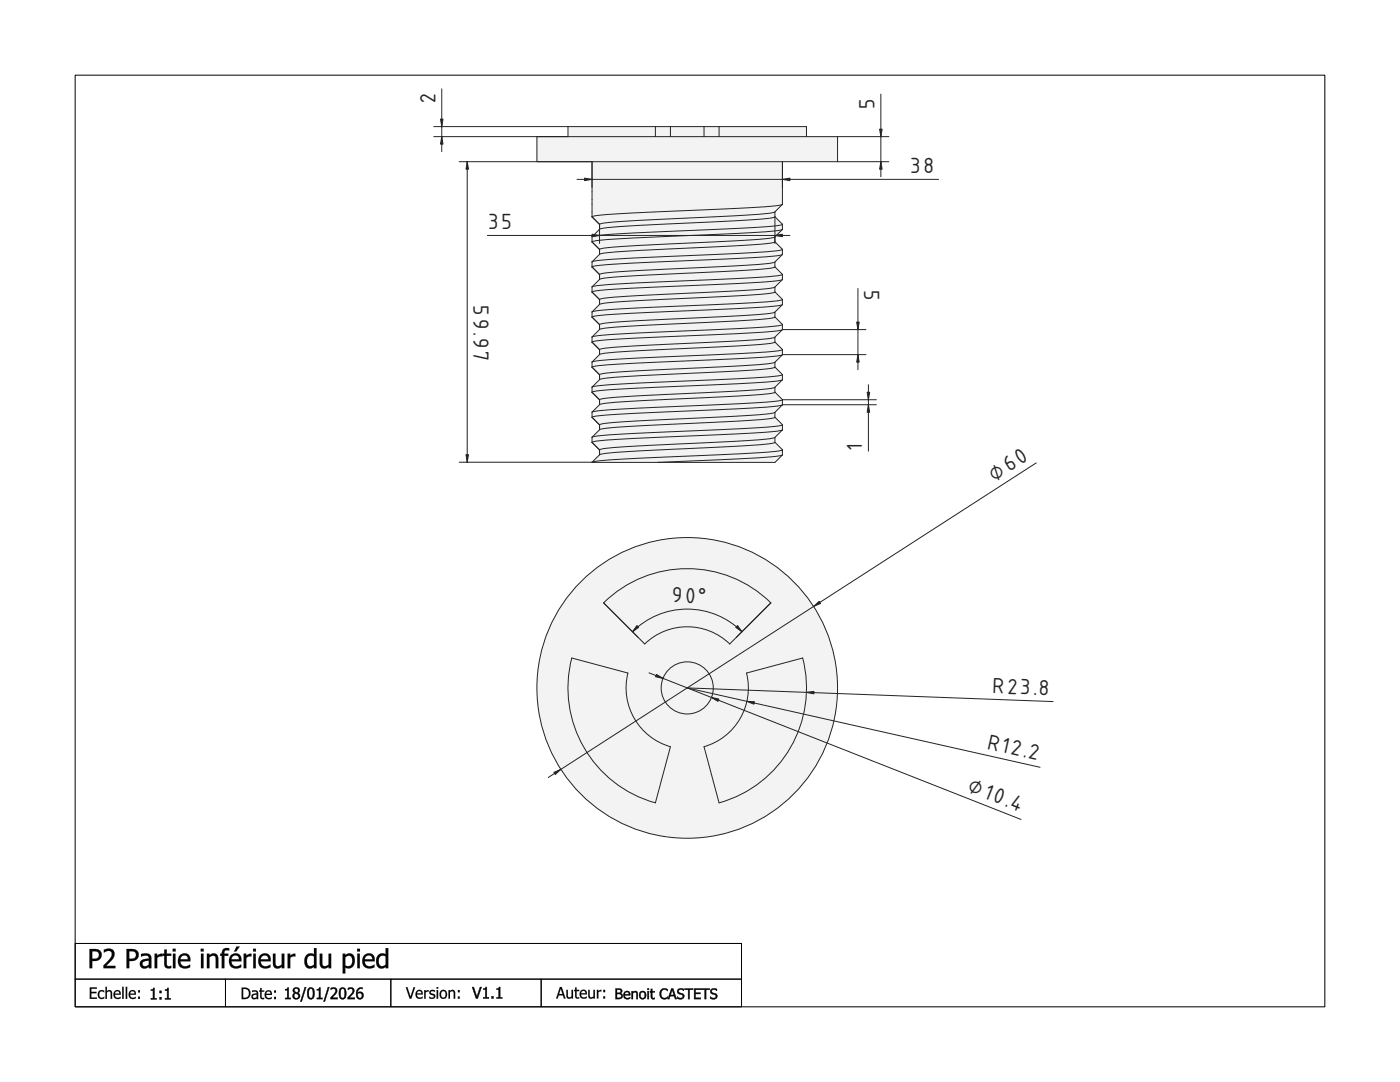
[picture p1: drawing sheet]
<svg xmlns="http://www.w3.org/2000/svg" width="279mm" height="216mm" viewBox="0 0 279 216" stroke-linecap="round" stroke-linejoin="round" font-family="sans-serif">
<defs><g id="words">
<g font-size="5.4" fill="#212529">
<text x="86.9" y="20.5" transform="rotate(-90 86.9 20.5)">2</text>
<text x="174.6" y="21.7" transform="rotate(-90 174.6 21.7)">5</text>
<text x="181.7" y="34.6">38</text>
<text x="97.5" y="45.7">35</text>
<text x="172.5" y="57.8" transform="rotate(90 172.5 57.8)">5</text>
<text x="94.5" y="60.9" transform="rotate(90 94.5 60.9)">59.97</text>
<text x="172.1" y="89.8" transform="rotate(-90 172.1 89.8)">1</text>
<text x="198.5" y="96.2" transform="rotate(-33 198.5 96.2)">⌀60</text>
<text x="134.1" y="120.2" transform="rotate(2 134.1 120.2)">90°</text>
<text x="198" y="138.3" transform="rotate(2 198 138.3)">R23.8</text>
<text x="196.8" y="149.4" transform="rotate(13 196.8 149.4)">R12.2</text>
<text x="193" y="157.9" transform="rotate(22 193 157.9)">⌀10.4</text>
</g>
</g></defs>
<g fill="#000">
<path d="M17.9 197h1.4v.3h-1.1v.6h1.1v.3h-1.1v.8h1.1v.3h-1.4zM17.9 197v2.3h1.4v-.3l-1.1 .1v-.9h1.1v-.3h-1.1v-.6h1.1v-.3zM19.7 197.8l.4-.2h.5l.2 .1v.3a.62 .62 0 0 0-.9 0 .62 .62 0 0 0 0 .9l.4 .2 .5-.2v.3l-.3 .1a.74 .74 0 0 1-.9-.4l-.1-.7zM19.7 197.8a1.03 1.03 0 0 0 .3 1.5l.8-.1v-.3a.61 .61 0 0 1-.9 .1 .61 .61 0 0 1 0-.9l.4-.3 .5 .2v-.3a.86 .86 0 0 0-1.1 .1zM21 196.9h.3v.9l.5-.3 .5 .3 .1 1.5h-.3l-.1-1.3a.44 .44 0 0 0-.7 0v1.3h-.3zM21.1 196.9v2.4h.2v-1.3l.5-.2 .3 .2v1.3h.3v-1.1a.57 .57 0 0 0-.4-.6 .57 .57 0 0 0-.7 .2v-.9zM22.9 197.8l.5-.3 .5 .2 .2 .8h-1.2l.3 .5 .5 .1 .4-.2v.3a.95 .95 0 0 1-1.3-.2 .95 .95 0 0 1 .1-1.2zM22.9 197.8l-.2 .7 .2 .6 .8 .2 .4-.1v-.3l-.3 .1a.58 .58 0 0 1-.6 .1 .58 .58 0 0 1-.3-.6h1.2a.7 .7 0 0 0-.3-.9 .7 .7 0 0 0-.9 .2zM23.1 197.9l-.2 .4h.9v-.1a.4 .4 0 0 0-.3-.4 .4 .4 0 0 0-.4 .1zM23.1 197.9l.5-.1 .2 .5h-.9zM24.4 196.9h.3v2.4h-.3zM24.4 196.9v2.4h.3v-2.4zM25.1 196.9h.3v2.4h-.3zM25.1 196.9v2.4h.3v-2.4zM25.9 197.8l.6-.3 .4 .2 .2 .8h-1.1l.2 .5 .5 .1 .4-.2v.3a.94 .94 0 0 1-1.2-.2 .94 .94 0 0 1 0-1.2zM25.9 197.8l-.2 .7 .2 .6 .8 .2 .4-.1v-.3l-.2 .1a.58 .58 0 0 1-.7 .1 .58 .58 0 0 1-.2-.6h1.1v-.2a.68 .68 0 0 0-.4-.7 .68 .68 0 0 0-.8 .2zM26.1 197.9l-.1 .4h.8v-.1a.4 .4 0 0 0-.3-.4 .4 .4 0 0 0-.4 .1zM26.1 197.9l.5-.1 .3 .5h-1zM27.6 197.6h.3v.4h-.3zM27.6 197.6v.4h.3v-.4zM27.6 198.9h.3v.4h-.3zM27.6 198.9v.4h.3v-.4z"/>
<path d="M17.9 197h1.4v.3h-1.1v.6h1.1v.3h-1.1v.8h1.1v.3h-1.4zM19.7 197.8a.88 .88 0 0 1 1.1-.1v.3a.61 .61 0 0 0-.9 0 .61 .61 0 0 0 0 .9 .61 .61 0 0 0 .9 0v.3a.89 .89 0 0 1-1.2-.2 .89 .89 0 0 1 .1-1.2zM21.1 196.9h.2v.9a.57 .57 0 0 1 .7-.2 .57 .57 0 0 1 .4 .6v1.1h-.3v-1a.41 .41 0 0 0-.2-.5 .41 .41 0 0 0-.6 .2v1.3h-.2zM22.9 197.8a.72 .72 0 0 1 .9-.2 .72 .72 0 0 1 .3 .9h-1.2a.66 .66 0 0 0 .5 .6 .66 .66 0 0 0 .7-.2v.3a.94 .94 0 0 1-1.2-.2 .94 .94 0 0 1 0-1.2zM23.1 197.9l-.2 .4h.9a.43 .43 0 0 0-.2-.5 .43 .43 0 0 0-.5 .1zM24.4 196.9h.3v2.4h-.3zM25.1 196.9h.3v2.4h-.3zM25.9 197.8a.72 .72 0 0 1 .9-.2 .72 .72 0 0 1 .3 .9h-1.1a.66 .66 0 0 0 .4 .6 .66 .66 0 0 0 .7-.2v.3a.94 .94 0 0 1-1.2-.2 .94 .94 0 0 1 0-1.2zM26.1 197.9l-.1 .4h.8a.43 .43 0 0 0-.2-.5 .43 .43 0 0 0-.5 .1zM27.6 197.6h.3v.4h-.3zM27.6 198.9h.3v.4h-.3z"/>
<path d="M17.9 189.4h.9a1.22 1.22 0 0 1 1.5 1.2 1.22 1.22 0 0 1-1.5 1.2h-.4v1.4h-.5zM18.4 189.8v1.5a.95 .95 0 0 0 1.3-1 1.02 1.02 0 0 0-1.3-.5zM20.7 189.5a1.27 1.27 0 0 1 1.6 0 1.27 1.27 0 0 1 .4 1.4l-.4 .7-1.2 1.1h1.9v.5h-2.3a1.22 1.22 0 0 1 .6-1.2 1.9 1.9 0 0 0 .9-2 1.2 1.2 0 0 0-1.5 .1zM25.3 189.4h.9a1.22 1.22 0 0 1 1.5 1.2 1.22 1.22 0 0 1-1.5 1.2h-.4v1.4h-.5zM25.8 189.8v1.5a.95 .95 0 0 0 1.3-1 1.02 1.02 0 0 0-1.3-.5zM28.5 192a.56 .56 0 0 0 .1 .7 .56 .56 0 0 0 .8 0l.3-.2v-.8zM28.2 190.4l.5-.1a1.07 1.07 0 0 1 1.5 .9v2h-.5v-.3a.98 .98 0 0 1-1.7-.1 .98 .98 0 0 1 1-1.4l.7-.1a.74 .74 0 0 0-.4-.7 .74 .74 0 0 0-.8 .2l-.3 .1zM30.9 190.3h.5v.4l.4-.3 .6-.1v.5h-.5l-.5 .3v2.1h-.5zM32.8 189.5h.5v.8h.9v.4h-.9v1.4a.56 .56 0 0 0 .2 .7 .56 .56 0 0 0 .7-.1v.5a.92 .92 0 0 1-1.4-.9v-1.6h-.3v-.4h.3zM34.5 190.3h.5v2.9h-.5zM34.5 189.3h.5v.5h-.5zM35.9 190.7a1.22 1.22 0 0 1 1.5-.3 1.22 1.22 0 0 1 .6 1.4h-2a1.11 1.11 0 0 0 .7 .9 1.11 1.11 0 0 0 1.2-.2l-.1 .5a1.55 1.55 0 0 1-2-.3 1.55 1.55 0 0 1 .1-2zM36.2 190.9l-.2 .5h1.5a.73 .73 0 0 0-.4-.7 .73 .73 0 0 0-.9 .2zM40.1 190.3h.5v2.9h-.5zM40.1 189.3h.5v.5h-.5zM41.3 190.3h.5v.3a.98 .98 0 0 1 1.1-.3 .98 .98 0 0 1 .7 1v1.9h-.5v-1.7a.66 .66 0 0 0-.3-.8 .66 .66 0 0 0-.9 .2l-.1 .1v2.2h-.5zM44.5 189.4l.5-.2h.7v.5a.63 .63 0 0 0-.7 0 .63 .63 0 0 0-.3 .6h.8v.4h-.7v2.5h-.5v-2.5h-.3v-.4h.3zM46.1 190.7a1.22 1.22 0 0 1 1.5-.3 1.22 1.22 0 0 1 .6 1.4h-2a1.11 1.11 0 0 0 .7 .9 1.11 1.11 0 0 0 1.2-.2l-.1 .5a1.55 1.55 0 0 1-2-.3 1.55 1.55 0 0 1 .1-2zM46.4 190.9l-.2 .5h1.5a.73 .73 0 0 0-.4-.7 .73 .73 0 0 0-.9 .2zM47.2 188.9h.6l-.7 .9h-.4zM48.7 190.3h.4v.4l.5-.3 .6-.1v.5h-.5l-.6 .3v2.1h-.4zM50.6 190.3h.4v2.9h-.4zM50.5 189.3h.6v.5h-.6zM51.9 190.7a1.22 1.22 0 0 1 1.5-.3 1.22 1.22 0 0 1 .6 1.4h-2a1.11 1.11 0 0 0 .8 .9 1.11 1.11 0 0 0 1.1-.2v.5a1.55 1.55 0 0 1-2.1-.3 1.55 1.55 0 0 1 .1-2zM52.3 190.9l-.3 .5h1.5a.73 .73 0 0 0-.4-.7 .73 .73 0 0 0-.8 .2zM54.5 190.3h.5v1.6a.65 .65 0 0 0 .2 .9 .65 .65 0 0 0 .9-.2l.1-.1v-2.2h.5v2.9h-.5v-.3a.98 .98 0 0 1-1.1 .3 .98 .98 0 0 1-.6-1zM57.4 190.3h.5v.4l.5-.3 .5-.1v.5h-.4l-.6 .3v2.1h-.5zM61.2 190.5a1.19 1.19 0 0 1 1.5-.1v-1.2h.5v4h-.5v-.3a1.13 1.13 0 0 1-1.4 .2 1.13 1.13 0 0 1-.5-1.3v-.7zM61.5 191a1.36 1.36 0 0 0 .2 1.8h.4l.6-.3v-1.7l-.7-.1zM63.8 190.3h.5v1.6a.65 .65 0 0 0 .3 .9 .65 .65 0 0 0 .8-.2l.2-.1v-2.2h.5v2.9h-.5v-.3a.98 .98 0 0 1-1.2 .3 .98 .98 0 0 1-.6-1zM68.4 190.3h.5v.3a1.12 1.12 0 0 1 1.4-.2 1.12 1.12 0 0 1 .5 1.3 1.27 1.27 0 0 1-.5 1.3 1.27 1.27 0 0 1-1.4 0v1.2h-.5zM68.9 191v1.6a.96 .96 0 0 0 1.2 0 .96 .96 0 0 0 .2-1.2 .76 .76 0 0 0-.6-.7 .76 .76 0 0 0-.8 .3zM71.3 190.3h.5v2.9h-.5zM71.3 189.3h.5v.5h-.5zM72.7 190.7a1.22 1.22 0 0 1 1.5-.3 1.22 1.22 0 0 1 .6 1.4h-2a1.11 1.11 0 0 0 .7 .9 1.11 1.11 0 0 0 1.2-.2l-.1 .5a1.55 1.55 0 0 1-2-.3 1.55 1.55 0 0 1 .1-2zM73 190.9l-.2 .5h1.5a.73 .73 0 0 0-.4-.7 .73 .73 0 0 0-.9 .2zM75.5 190.5a1.19 1.19 0 0 1 1.5-.1v-1.2h.5v4h-.5v-.3a1.13 1.13 0 0 1-1.4 .2 1.13 1.13 0 0 1-.5-1.3l.1-.7zM75.8 191a1.36 1.36 0 0 0 .2 1.8h.4l.6-.3v-1.7l-.6-.1z"/>
<path d="M17.9 189.3l1.5 .1 .4 .2 .4 .4a1.2 1.2 0 0 1-.7 1.7l-1.1 .1v1.4h-.5zM17.9 189.4v3.8h.5v-1.5h1.1l.5-.3 .3-.9a1.2 1.2 0 0 0-1.5-1.1zM18.4 189.8v1.5h.8l.3-.2 .2-.6-.2-.6zM18.4 189.8h.8a.75 .75 0 0 1 .6 .8 .75 .75 0 0 1-.6 .7l-.8 .1zM20.7 189.5l1-.2 .9 .2a1.27 1.27 0 0 1 .1 1.6l-1.6 1.6h1.9v.5h-2.4v-.6l1.5-1.7a.92 .92 0 0 0 0-1l-.6-.1-.8 .3zM20.7 189.5v.6l1-.4 .4 .1 .2 .3a1.58 1.58 0 0 1-.7 1.6l-.9 .9v.6h2.3v-.5l-1.9 .1 1.3-1.4 .4-.7a1.16 1.16 0 0 0-.4-1.2 1.16 1.16 0 0 0-1.4-.1zM25.2 189.3l1.6 .1 .4 .2 .4 .4a1.2 1.2 0 0 1-.7 1.7l-1.1 .1v1.4h-.6zM25.3 189.4v3.8h.5l-.1-1.5h1.2l.4-.3 .3-.4a1.18 1.18 0 0 0-1.4-1.6zM25.8 189.8v1.5h.8l.3-.2 .2-.6-.2-.6zM25.7 189.8h.9a.75 .75 0 0 1 .6 .8 .75 .75 0 0 1-.6 .7l-.9 .1zM28.6 192l-.2 .3 .2 .4 .4 .1 .7-.3v-.8l-.8 .1zM28.5 192l.4-.2 .8-.1v.8a.76 .76 0 0 1-.7 .3 .76 .76 0 0 1-.6-.5zM28.1 190.4l1.4-.1 .6 .5 .1 2.4h-.5v-.3l-.3 .2a.93 .93 0 0 1-1.2-.1 .93 .93 0 0 1-.2-1.2l.6-.4 1.1-.1v-.4l-.4-.2-1.2 .2zM28.2 190.4v.5l.6-.2h.7l.2 .6h-.2a1.15 1.15 0 0 0-1.5 1.2l.2 .5 .3 .2h.6l.6-.4v.4h.5v-2.1l-.2-.5-.6-.3zM30.8 190.3h.6v.4l.4-.3 .6-.1v.6h-.5l-.5 .2v2.1h-.6zM30.9 190.3v2.9h.5l-.1-2.1 .6-.3h.5v-.5l-.6 .1-.5 .4 .1-.5zM32.8 189.5h.5v.8h.9v.4h-.9v1.7l.2 .4 .7-.1v.5a.95 .95 0 0 1-1.4-.9v-1.6h-.4v-.4h.4zM32.8 189.5v.8h-.3v.4h.3l.1 2.1 .5 .4h.8v-.5l-.5 .1-.3-.1-.2-.6v-1.4h1v-.4h-1l.1-.8zM34.5 190.3h.5v2.9h-.5zM34.5 190.3v2.9h.5v-2.9zM34.5 189.3h.6v.6h-.6zM34.5 189.3v.5h.5v-.5zM35.9 190.6a1.29 1.29 0 0 1 1.8-.1l.3 .6v.7h-2l.1 .5 .4 .4 .8 .1 .7-.3v.5a1.72 1.72 0 0 1-2.4-.6l-.1-1zM35.9 190.7a1.86 1.86 0 0 0 0 2.2l1.1 .3 .9-.2v-.5l-.4 .2a.98 .98 0 0 1-1 0 .98 .98 0 0 1-.5-.9h2a1.34 1.34 0 0 0-.7-1.5 1.48 1.48 0 0 0-1.4 .4zM36.2 190.9l-.2 .5h1.5a.7 .7 0 0 0-.4-.7 .7 .7 0 0 0-.8 .2zM36.2 190.8l.4-.2 .5 .1 .3 .3 .1 .5h-1.5zM40.1 190.3h.5v2.9h-.5zM40.1 190.3v2.9h.5v-2.9zM40.1 189.3h.6v.6h-.6zM40.1 189.3v.5h.5v-.5zM41.3 190.3h.5v.3l.4-.3a.85 .85 0 0 1 1.1 .2l.3 .5v2.2h-.6v-2.3a.76 .76 0 0 0-1.2 .2v2.1h-.5zM41.3 190.3v2.9h.5v-2.2l.7-.3h.3l.2 .3 .1 2.2h.5l-.1-1.9a.97 .97 0 0 0-.6-1 .97 .97 0 0 0-1.1 .4v-.4zM44.5 189.4l.4-.2h.9v.5h-.2a.57 .57 0 0 0-.6 0 .57 .57 0 0 0-.2 .6h.8v.4h-.8v2.5h-.5v-2.5h-.4v-.4h.4v-.4zM44.5 189.5l-.2 .8h-.3v.4h.3v2.5h.5l-.1-2.5h.8v-.4h-.8l.1-.5 .3-.2 .6 .1v-.5h-.7zM46 190.6l.1 .1a1.26 1.26 0 0 1 1.8-.2l.3 .6v.7h-2l.1 .5 .3 .4 .8 .1 .7-.3v.5a1.72 1.72 0 0 1-2.3-.6l-.1-1zM46.1 190.7a1.86 1.86 0 0 0 0 2.2l1 .3 1-.2v-.5l-.4 .2a.98 .98 0 0 1-1 0 .98 .98 0 0 1-.5-.9h1.9a1.34 1.34 0 0 0-.6-1.5 1.48 1.48 0 0 0-1.4 .4zM46.4 190.9l-.2 .5h1.5v-.3a.77 .77 0 0 0-1.3-.2zM46.4 190.8l.4-.2 .5 .1 .3 .3 .1 .5h-1.5zM47.2 188.9h.7l-.8 1h-.4zM47.2 188.9l-.4 1 .3-.1 .7-.9zM48.6 190.3h.6l-.1 .4 .5-.3 .6-.1v.6h-.5l-.6 .2 .1 2.1h-.6zM48.7 190.3v2.9h.4v-2.1l.6-.3h.5v-.5l-.6 .1-.5 .4v-.5zM50.5 190.3h.6v2.9h-.6zM50.6 190.3v2.9h.4v-2.9zM50.5 189.3h.6v.6h-.6zM50.5 189.3v.5h.6v-.5zM51.9 190.6v.1a1.26 1.26 0 0 1 1.8-.2l.3 .6v.7h-2l.2 .5 .3 .4 .8 .1 .7-.3v.5a1.72 1.72 0 0 1-2.4-.6l-.1-1zM51.9 190.7a1.86 1.86 0 0 0 0 2.2l1.1 .3 1-.2v-.5l-.4 .2a.98 .98 0 0 1-1.1 0 .98 .98 0 0 1-.5-.9h2a1.34 1.34 0 0 0-.7-1.5 1.48 1.48 0 0 0-1.4 .4zM52.3 190.9l-.3 .5h1.5a.7 .7 0 0 0-.4-.7 .7 .7 0 0 0-.8 .2zM52.2 190.8l.5-.2 .5 .1 .3 .3 .1 .5h-1.6zM54.5 190.3h.5l.1 2.3 .4 .2 .7-.3v-2.2h.6v2.9h-.6v-.3a.98 .98 0 0 1-1.1 .3 .98 .98 0 0 1-.6-1zM54.5 190.3v2.1l.2 .6a1 1 0 0 0 1.1 .1l.5-.3-.1 .4h.5v-2.9h-.5l.1 2.2a.69 .69 0 0 1-.7 .4 .69 .69 0 0 1-.6-.6v-2zM57.4 190.3h.5v.4l.5-.3 .6-.1v.6h-.5l-.6 .2v2.1h-.5zM57.4 190.3v2.9h.5v-2.1l.6-.3h.4v-.5l-.5 .1-.5 .4v-.5zM61.2 190.5l.8-.3 .7 .2-.1-1.2h.6v4h-.6v-.3l-.4 .3a.94 .94 0 0 1-1.2-.3 2.07 2.07 0 0 1-.2-1.8zM61.2 190.5a1.87 1.87 0 0 0-.3 1.9l.5 .8h.7l.6-.4v.4h.5v-4h-.5v1.3a1.19 1.19 0 0 0-1.5 0zM61.5 191l-.2 .8 .1 .7 .5 .3 .4-.1 .4-.2v-1.7l-.7-.1zM61.4 190.9l.6-.2 .7 .1v1.7a.83 .83 0 0 1-1 .2 .83 .83 0 0 1-.5-.9zM63.8 190.3h.5l.1 2.3 .5 .2 .7-.3v-2.2h.5v2.9h-.5v-.3a.98 .98 0 0 1-1.2 .3 .98 .98 0 0 1-.6-1zM63.8 190.3l.1 2.1 .2 .6a1 1 0 0 0 1.1 .1l.4-.3v.4h.5v-2.9h-.5v2.2a.69 .69 0 0 1-.7 .4 .69 .69 0 0 1-.6-.6v-2zM68.4 190.3h.5v.3l.4-.3a.91 .91 0 0 1 1.2 .3h.1a1.68 1.68 0 0 1-1 2.7l-.7-.3v1.3h-.5zM68.4 190.3v3.9h.5v-1.2l.3 .2a1.27 1.27 0 0 0 1.3-.4 1.85 1.85 0 0 0-.4-2.5 1.25 1.25 0 0 0-1.2 .4v-.4zM68.9 191v1.6l.6 .2 .6-.3a1.5 1.5 0 0 0-.2-1.7l-.4-.1zM68.9 191l.7-.3 .6 .3a1.25 1.25 0 0 1-.7 1.8l-.6-.1zM71.3 190.3h.5v2.9h-.5zM71.3 190.3v2.9h.5v-2.9zM71.3 189.3h.6v.6h-.6zM71.3 189.3v.5h.5v-.5zM72.7 190.6v.1a1.26 1.26 0 0 1 1.8-.2l.3 .6v.7h-2l.1 .5 .3 .4 .9 .1 .6-.3v.5a1.72 1.72 0 0 1-2.3-.6l-.1-1zM72.7 190.7a1.86 1.86 0 0 0 0 2.2l1 .3 1-.2v-.5l-.4 .2a.98 .98 0 0 1-1 0 .98 .98 0 0 1-.5-.9h1.9a1.34 1.34 0 0 0-.6-1.5 1.48 1.48 0 0 0-1.4 .4zM73 190.9l-.2 .5h1.5v-.3a.77 .77 0 0 0-1.3-.2zM73 190.8l.4-.2 .5 .1 .3 .3 .1 .5h-1.5zM75.5 190.5l.8-.3 .7 .2v-1.2h.5v4h-.5v-.3l-.5 .3a.94 .94 0 0 1-1.1-.3h-.1a2.07 2.07 0 0 1-.1-1.8zM75.6 190.5a1.87 1.87 0 0 0-.4 1.9l.5 .8h.7l.6-.4v.4h.5v-4h-.5v1.3a1.19 1.19 0 0 0-1.4 0zM75.8 191l-.2 .8 .1 .7 .5 .3 .4-.1 .4-.2v-1.7l-.6-.1zM75.8 190.9l.6-.2 .6 .1v1.7a.83 .83 0 0 1-1 .2 .83 .83 0 0 1-.5-.9z"/>
<path d="M30.1 197.5l.7-.4v2.1h.4v.2h-1.1v-.2h.4v-1.5h-.4zM31.9 197.7h.3v.4h-.3zM31.9 199h.3v.4h-.3zM32.9 197.5l.7-.4v2.1h.4v.2h-1.1v-.2h.4v-1.5h-.4z"/>
<path d="M30.1 197.4h.4v-.3h.4l-.1 2.1 .5-.1v.4h-1.2v-.4h.4v-1.4h-.4zM30.1 197.5v.2l.5-.1v1.6h-.5v.2h1.1v-.2h-.4v-2.1h-.2a.35 .35 0 0 1-.5 .4zM31.8 197.7h.5v.5h-.5zM31.9 197.7v.4h.3v-.4zM31.8 198.9h.5v.6h-.5zM31.9 199v.4h.3v-.4zM32.9 197.4h.4l.1-.3h.3l-.1 2.1 .5-.1v.4h-1.2v-.4h.4v-1.4h-.4zM32.9 197.5v.2l.5-.1v1.6h-.5v.2h1.1v-.2h-.4v-2.1h-.2a.35 .35 0 0 1-.5 .4z"/>
<path d="M48.2 197.1a1.55 1.55 0 0 1 1.6 .4 1.17 1.17 0 0 1 .1 1.3 1.17 1.17 0 0 1-1.2 .6h-.5zM48.5 197.3v1.8a.92 .92 0 0 0 1.2-.9 .92 .92 0 0 0-1.2-.9zM50.5 198.6a.38 .38 0 0 0 .2 .6 .38 .38 0 0 0 .5-.3v-.4zM50.3 197.7l.2-.1a.66 .66 0 0 1 1 .6v1.2h-.3v-.2a.59 .59 0 0 1-1-.1 .59 .59 0 0 1 .6-.8l.4-.1v-.2l-.4-.1-.5 .1zM51.9 197.1h.3v.5h.5v.3h-.5v1.1l.2 .1h.3v.2a.56 .56 0 0 1-.8-.5v-.9h-.2v-.3h.2zM53 197.8a.72 .72 0 0 1 .9-.1 .72 .72 0 0 1 .4 .8h-1.2a.66 .66 0 0 0 .4 .6 .66 .66 0 0 0 .7-.2v.4a.94 .94 0 0 1-1.2-.2 .94 .94 0 0 1 0-1.3zM53.2 198l-.1 .3h.9a.43 .43 0 0 0-.3-.4 .43 .43 0 0 0-.5 .1zM54.7 197.6h.4v.5h-.4zM54.7 198.9h.4v.5h-.4z"/>
<path d="M48.2 197a1.48 1.48 0 0 1 1.7 .6 1.16 1.16 0 0 1 0 1.3 1.16 1.16 0 0 1-1.2 .5h-.5zM48.2 197.1v2.3l1.3-.2 .4-.6v-1l-.7-.5zM48.5 197.3v1.8a.96 .96 0 0 0 1.1-.4v-.1a.93 .93 0 0 0-.5-1.2zM48.5 197.3l.7 .1 .4 .3a1.06 1.06 0 0 1-.2 1.3l-.9 .1zM50.5 198.6v.5h.4l.3-.2v-.4zM50.5 198.6l.7-.2v.5a.45 .45 0 0 1-.4 .2 .45 .45 0 0 1-.4-.3zM50.3 197.7l.2-.1a.79 .79 0 0 1 1 .3v1.5h-.3v-.2l-.2 .1a.55 .55 0 0 1-.7 0 .55 .55 0 0 1-.1-.7l.4-.3 .6-.1a.49 .49 0 0 0-.3-.4 .49 .49 0 0 0-.6 .2zM50.3 197.7v.3l.8-.1 .1 .3a.74 .74 0 0 0-.7 .1 .74 .74 0 0 0-.3 .8l.3 .3h.4l.3-.3v.3h.3l-.1-1.6-.3-.2zM51.9 197.1h.3v.5h.5v.3h-.5v1l.1 .2h.4v.3a.58 .58 0 0 1-.8-.6v-.9h-.2v-.3h.2zM51.9 197.1v.6l-.2-.1v.3h.2l.1 1.2 .2 .2h.5v-.2h-.4l-.1-.4v-.8h.5v-.3l-.5 .1v-.6zM53 197.8a.73 .73 0 0 1 1.1 0l.2 .7h-1.2l.3 .6h.4l.5-.2v.4a.95 .95 0 0 1-1.3-.2 .95 .95 0 0 1 0-1.3zM53 197.8l-.2 .7 .2 .7 .8 .2 .4-.1v-.4l-.2 .2a.58 .58 0 0 1-.6 0 .58 .58 0 0 1-.3-.6h1.2a.8 .8 0 0 0-.4-.9h-.5zM53.2 198l-.1 .3h.9l-.2-.4zM53.2 198l.6-.2 .2 .5h-.9zM54.7 197.6h.4v.5h-.4zM54.7 197.6v.5h.4v-.5zM54.7 198.9h.4v.5h-.4zM54.7 198.9v.5h.4v-.5z"/>
<path d="M56.9 197.4l.7-.3v2h.4v.3h-1.1v-.3h.4v-1.5h-.4zM58.9 197.3a.4 .4 0 0 0 0 .6 .4 .4 0 0 0 .6 0 .4 .4 0 0 0-.1-.6 .4 .4 0 0 0-.5 0zM58.8 198.3a.46 .46 0 0 0-.1 .6 .46 .46 0 0 0 .6 .2 .46 .46 0 0 0 .2-.6l-.5-.3zM58.6 197.2a.65 .65 0 0 1 1 0 .65 .65 0 0 1-.1 1 .68 .68 0 0 1 .1 1 .68 .68 0 0 1-1 0 .68 .68 0 0 1 .2-1.1l-.3-.3zM60.8 197h.3l-.9 2.9h-.2zM61.6 197.2l.4-.2a.9 .9 0 0 1 .8 1.2l-.1 .4a.72 .72 0 0 1-.7 .8 .72 .72 0 0 1-.7-.8l.1-1.1zM61.8 197.3l-.2 .7a.9 .9 0 0 0 .4 1.2 1.01 1.01 0 0 0 .4-1.4 .41 .41 0 0 0-.1-.4 .41 .41 0 0 0-.5-.1zM63.2 197.4l.7-.3v2h.5v.3h-1.2v-.3h.5v-1.5h-.5zM65.5 197h.2l-.9 2.9h-.2zM66 197.2a.8 .8 0 0 1 1.2 .2 .8 .8 0 0 1-.3 1.1l-.6 .6h1.1v.3h-1.4v-.4l.3-.2a1.13 1.13 0 0 0 .6-1.4l-.4-.1-.5 .2zM68 197.2l.4-.2a.9 .9 0 0 1 .7 1.2v.4a.72 .72 0 0 1-.7 .8 .72 .72 0 0 1-.7-.8v-1.1zM68.2 197.3l-.2 .7a.9 .9 0 0 0 .4 1.2 1.01 1.01 0 0 0 .4-1.4 .41 .41 0 0 0-.2-.4 .41 .41 0 0 0-.4-.1zM69.4 197.2a.8 .8 0 0 1 1.2 .2 .8 .8 0 0 1-.3 1.1l-.6 .6h1.1v.3h-1.4v-.4l.3-.2a1.13 1.13 0 0 0 .6-1.4l-.4-.1-.5 .2zM71.5 197.2l.7-.2 .1 .1v.3a.67 .67 0 0 0-.9 .7 .74 .74 0 0 1 1.1 .3 .74 .74 0 0 1-.6 1 .74 .74 0 0 1-.8-.9 1.56 1.56 0 0 1 .4-1.3zM71.4 198.3v.1a.5 .5 0 0 0 .2 .7 .5 .5 0 0 0 .7-.3 .5 .5 0 0 0-.4-.6z"/>
<path d="M56.9 197.3h.4v-.3h.4l-.1 2.1h.5v.3h-1.2v-.3h.4v-1.5h-.4zM56.9 197.4v.2h.5v1.6l-.5-.1v.3h1.1v-.3l-.4 .1v-2.1h-.2a.35 .35 0 0 1-.5 .3zM58.8 197.7a.35 .35 0 0 0 .7 0 .35 .35 0 0 0-.7 0zM58.8 197.3l.3-.1 .3 .1a.4 .4 0 0 1 .2 .5 .4 .4 0 0 1-.5 .2l-.4-.3zM58.7 198.7a.41 .41 0 0 0 .8 0 .41 .41 0 0 0-.8 0zM58.8 198.3l.2-.1 .3 .2a.48 .48 0 0 1 .2 .7 .48 .48 0 0 1-.7 0 .48 .48 0 0 1 0-.7zM58.6 197.2a.68 .68 0 0 1 1.1 0 .68 .68 0 0 1-.2 1 .69 .69 0 0 1 .3 .9 .69 .69 0 0 1-1 .3l-.3-.3-.2-.4 .2-.3 .3-.3a.52 .52 0 0 1-.4-.4 .52 .52 0 0 1 .2-.5zM58.7 197.2l-.2 .3v.4l.3 .2a.69 .69 0 0 0-.2 1 .69 .69 0 0 0 1 .1l.2-.7-.4-.4 .3-.2v-.6l-.4-.2zM60.8 196.9h.4l-1 3h-.3zM60.8 197l-.8 2.9h.2l.9-2.9zM61.6 197.1l.2-.1a.61 .61 0 0 1 .8 .3 1.69 1.69 0 0 1-.3 2.1 .87 .87 0 0 1-.9-.3 .87 .87 0 0 1-.1-.9l.1-.7zM61.7 197.2a2.28 2.28 0 0 0-.2 1.9 .74 .74 0 0 0 1.1 0 2.28 2.28 0 0 0-.2-1.9l-.4-.1zM61.7 197.5v1.1l.1 .5h.4l.2-.9a.56 .56 0 0 0 0-.6 .56 .56 0 0 0-.5-.2zM61.8 197.3h.4l.2 .2 .1 .9-.1 .5a.34 .34 0 0 1-.4 .3 .34 .34 0 0 1-.3-.3l-.1-.9zM63.2 197.3h.4l.1-.3h.3l-.1 2.1h.5v.3h-1.2v-.3h.5v-1.5h-.5zM63.2 197.4v.2h.5v1.6l-.5-.1v.3h1.2v-.3l-.5 .1v-2.1h-.1a.35 .35 0 0 1-.6 .3zM65.4 196.9h.4l-.9 3h-.4zM65.5 197l-.9 2.9h.2l.9-2.9zM66 197.1l.6-.1 .5 .2a.71 .71 0 0 1 .1 .9l-.9 1h1.1v.3h-1.5v-.4l1-1 .1-.3-.3-.4-.7 .2zM66 197.2v.3l.5-.2 .4 .1a.75 .75 0 0 1-.4 1.1l-.5 .5v.4h1.4v-.3h-1.2l.8-.8 .3-.6a.76 .76 0 0 0-1.3-.5zM67.9 197.1l.2-.1a.61 .61 0 0 1 .8 .3h.1a1.69 1.69 0 0 1-.4 2.1 .86 .86 0 0 1-1-1.2l.1-.7zM68 197.2a2.28 2.28 0 0 0-.2 1.9 .74 .74 0 0 0 1.1 0 2.28 2.28 0 0 0-.1-1.9l-.4-.1zM68 197.5v1.1l.2 .5h.4l.1-.9a.56 .56 0 0 0 0-.6 .56 .56 0 0 0-.5-.2zM68.1 197.3h.4l.2 .2 .1 .9-.1 .5a.34 .34 0 0 1-.3 .3 .34 .34 0 0 1-.4-.3l-.1-.9zM69.4 197.1l.6-.1 .6 .2a.71 .71 0 0 1 0 .9l-.9 1h1.1v.3h-1.4v-.4l.9-1 .1-.3-.2-.4-.8 .2zM69.4 197.2v.3l.6-.2 .4 .2a.96 .96 0 0 1-.5 1l-.5 .5v.4h1.4v-.3h-1.2l.8-.8 .3-.4a.67 .67 0 0 0-.7-.8zM71.4 197.3l.4-.3h.4h.2l-.1 .4a.63 .63 0 0 0-.9 .7l.2-.2h.5l.4 .4a.71 .71 0 0 1-.2 .9 .64 .64 0 0 1-1 0 1.51 1.51 0 0 1-.2-1.4zM71.3 197.4l-.2 .6v.9l.4 .5 .6-.1 .4-.4v-.5l-.2-.4-.4-.1-.6 .2 .3-.6 .3-.2 .4 .1v-.3h-.5zM71.4 198.3v.5l.3 .3 .4-.1a.51 .51 0 0 0-.2-.8zM71.3 198.3l.7-.2 .2 .3a.48 .48 0 0 1 0 .6 .48 .48 0 0 1-.7 .1z"/>
<path d="M81 197h.3l.6 1.9 .6-1.9h.3l-.7 2.3h-.3zM83.1 197.8a.72 .72 0 0 1 .9-.2 .72 .72 0 0 1 .4 .8h-1.2a.66 .66 0 0 0 .4 .6 .66 .66 0 0 0 .7-.1v.3a.94 .94 0 0 1-1.2-.2 .94 .94 0 0 1 0-1.2zM83.3 197.9l-.1 .3h.9a.43 .43 0 0 0-.2-.4 .43 .43 0 0 0-.6 .1zM84.7 197.6h.2v.2l.6-.2v.3l-.6 .2v1.2h-.2zM85.8 197.7l.8-.1h.2v.3a.47 .47 0 0 0-.5-.2 .47 .47 0 0 0-.3 .4l.2 .1a.58 .58 0 0 1 .6 .8 .58 .58 0 0 1-.9 .3l-.2-.1v-.4a.5 .5 0 0 0 .5 .3 .5 .5 0 0 0 .4-.4l-.3-.1a.53 .53 0 0 1-.6-.3 .53 .53 0 0 1 .1-.6zM87.1 197.6h.3v1.7h-.3zM87.1 197h.3v.3h-.3zM87.9 197.7a.87 .87 0 0 1 1.4 .5 .87 .87 0 0 1-.8 1.1 .94 .94 0 0 1-.8-.6 .94 .94 0 0 1 .2-1zM88.1 197.9a.6 .6 0 0 0-.1 .8 .6 .6 0 0 0 .8 .2 .6 .6 0 0 0 .1-.8 .6 .6 0 0 0-.8-.2zM89.5 197.6h.3v.1a.57 .57 0 0 1 .7-.2 .57 .57 0 0 1 .3 .7v1.1h-.3v-1a.41 .41 0 0 0-.2-.5 .41 .41 0 0 0-.5 .2v1.3h-.3zM91.4 197.6h.3v.4h-.3zM91.4 198.8h.3v.5h-.3z"/>
<path d="M81 197h.3l.6 1.9 .6-1.9h.4l-.8 2.3h-.4zM81 197l.8 2.3h.3l.7-2.3h-.3l-.6 1.9-.6-1.9zM83.1 197.7l.6-.2 .5 .2 .2 .8h-1.2l.3 .5h.4l.5-.2v.4a.94 .94 0 0 1-1.3-.2 .94 .94 0 0 1 0-1.2zM83.2 197.8l-.3 .6 .2 .7 .8 .2 .4-.1v-.3l-.2 .1a.58 .58 0 0 1-.6 0 .58 .58 0 0 1-.3-.6h1.2l-.1-.5-.3-.3h-.5zM83.3 197.9l-.1 .3h.9l-.2-.4zM83.3 197.9l.6-.1 .2 .4h-.9zM84.6 197.5h.4l-.1 .3 .7-.2v.3l-.7 .2 .1 1.2h-.4zM84.7 197.6v1.7h.2v-1.3l.6-.1v-.3l-.6 .2v-.2zM85.8 197.6l.5-.1 .4 .1h.1v.4a.4 .4 0 0 0-.5-.3 .4 .4 0 0 0-.3 .5h.2a.57 .57 0 0 1 .7 .7 .57 .57 0 0 1-.8 .4l-.5-.1v-.4l.5 .2 .5-.1a.4 .4 0 0 0-.6-.4 .49 .49 0 0 1-.3-.3 .49 .49 0 0 1 .1-.5zM85.9 197.7l-.2 .3 .1 .3 .7 .4a.44 .44 0 0 1-.3 .4 .44 .44 0 0 1-.5-.2v.3l.5 .1 .5-.1 .2-.3-.1-.4-.7-.3-.2-.2 .4-.3 .5 .2v-.3l-.5-.1zM87.1 197.5h.3v1.8h-.3zM87.1 197.6v1.7h.3v-1.7zM87.1 197h.4v.3h-.4zM87.1 197v.3h.3v-.3zM87.9 197.7a.76 .76 0 0 1 .9-.1 .76 .76 0 0 1 .4 .8 .81 .81 0 0 1-.9 .9 .81 .81 0 0 1-.6-1.2zM87.9 197.8l-.2 .6 .2 .7a.78 .78 0 0 0 1.1 0 1.28 1.28 0 0 0 0-1.4l-.5-.2zM88.1 197.9l-.1 .5 .1 .5a.52 .52 0 0 0 .7 0 .52 .52 0 0 0 .1-.7l-.1-.3a.42 .42 0 0 0-.7 0zM88.1 197.9a.43 .43 0 0 1 .7 0 .62 .62 0 0 1 .1 .8 .62 .62 0 0 1-.8 .2l-.1-.5zM89.5 197.5h.3v.2l.5-.2 .4 .2 .1 .3v1.3h-.3v-1.4a.44 .44 0 0 0-.7 .1v1.3h-.3zM89.5 197.6v1.7h.3v-1.3l.4-.2 .3 .2v1.3h.3v-1.1a.57 .57 0 0 0-.4-.6 .57 .57 0 0 0-.6 .2v-.2zM91.4 197.5h.4v.5h-.4zM91.4 197.6v.4h.3v-.4zM91.4 198.8h.4v.5h-.4zM91.4 198.8v.5h.3v-.5z"/>
<path d="M94.2 197h.3l.7 1.9 .6-1.9h.3l-.8 2.2h-.3zM96.4 197.3l.8-.3v2h.4v.2h-1.2v-.2h.5v-1.5h-.5zM98.1 198.8h.4v.4h-.4zM99.1 197.3l.7-.3v2h.4v.2h-1.1v-.2h.4v-1.5h-.4z"/>
<path d="M94.2 196.9h.4l.6 2 .6-2h.4l-.8 2.4h-.4zM94.2 197l.8 2.2h.3l.8-2.2h-.3l-.6 2-.7-2zM96.4 197.2h.4l.1-.3h.3v2.1h.4v.3h-1.2v-.3h.5v-1.5h-.5zM96.4 197.3v.2l.5-.1v1.6h-.5v.2h1.2v-.2h-.5l.1-2h-.2a.35 .35 0 0 1-.6 .3zM98.1 198.8h.4v.5h-.4zM98.1 198.8v.4h.4v-.4zM99.1 197.2h.4v-.3h.4l-.1 2.1h.5v.3h-1.2v-.3h.4v-1.5h-.4zM99.1 197.3v.2l.5-.1v1.6h-.5v.2h1.1v-.2h-.4v-2h-.2a.35 .35 0 0 1-.5 .3z"/>
<path d="M111.7 196.9h.4l.8 2.4h-.4l-.2-.7h-.8l-.2 .7h-.3zM111.7 197l-.7 2.2h.3l.2-.6h.9l.1 .6h.4l-.8-2.2zM111.9 197.3l-.3 1h.6zM111.9 197.2l.4 1.2h-.8zM113 197.5h.3l.1 1.4 .2 .1 .5-.2v-1.3h.3v1.8h-.3v-.2a.61 .61 0 0 1-.9 0l-.2-.3zM113 197.5l.1 1.4 .5 .4 .5-.3v.2h.3v-1.7h-.3v1.3a.4 .4 0 0 1-.4 .3 .4 .4 0 0 1-.4-.4v-1.2zM114.8 197h.3v.5h.5v.3h-.5v1l.1 .2h.4v.2a.58 .58 0 0 1-.8-.5v-.9h-.2v-.3h.2zM114.8 197v.5h-.2v.3l.2-.1 .1 1.3 .2 .2h.5v-.2h-.5l-.1-.4v-.9l.6 .1v-.3h-.6l.1-.5zM115.9 197.7l.6-.2 .5 .2 .1 .7h-1.1l.2 .5 .5 .1 .4-.2v.3a.95 .95 0 0 1-1.2-.1 .95 .95 0 0 1 0-1.3zM115.9 197.7l-.2 .7 .2 .7 .8 .2 .4-.2v-.3l-.2 .2a.58 .58 0 0 1-.7 0 .58 .58 0 0 1-.2-.6h1.1v-.5a.69 .69 0 0 0-1.2-.2zM116.1 197.9l-.1 .3h.9l-.1-.1a.4 .4 0 0 0-.3-.4 .4 .4 0 0 0-.4 .2zM116.1 197.8l.5-.1 .3 .5h-1zM117.4 197.5h.3v1.4l.3 .1 .4-.2v-1.3h.3v1.8h-.3v-.2a.55 .55 0 0 1-.5 .2 .55 .55 0 0 1-.5-.4zM117.4 197.5l.1 1.4 .1 .2 .3 .2 .6-.3-.1 .2h.3v-1.7h-.3v1.3a.41 .41 0 0 1-.4 .3 .41 .41 0 0 1-.3-.4v-1.2zM119.1 197.5h.3v.3l.6-.3v.4l-.6 .1v1.3h-.3zM119.1 197.5v1.7h.3v-1.2l.6-.2v-.3l-.6 .3v-.3zM120.4 197.5h.4v.5h-.4zM120.4 197.5v.5h.4v-.5zM120.4 198.8h.4v.5h-.4zM120.4 198.8v.4h.4v-.4z"/>
<path d="M111.7 197h.4l.8 2.2h-.4l-.2-.6h-.8l-.2 .6h-.3zM111.9 197.3l-.3 1h.7zM113 197.5h.3v1a.41 .41 0 0 0 .2 .5 .41 .41 0 0 0 .6-.2v-1.3h.3v1.7h-.3v-.1a.57 .57 0 0 1-.7 .2 .57 .57 0 0 1-.4-.7zM114.8 197h.3v.5h.5v.3h-.5v1.1l.2 .1h.3v.2a.56 .56 0 0 1-.8-.5v-.9h-.2v-.3h.2zM115.9 197.7a.72 .72 0 0 1 .9-.1 .72 .72 0 0 1 .3 .8h-1.1a.66 .66 0 0 0 .4 .6 .66 .66 0 0 0 .7-.2v.3a.94 .94 0 0 1-1.2-.1 .94 .94 0 0 1 0-1.3zM116.1 197.9l-.1 .3h.9a.43 .43 0 0 0-.3-.5 .43 .43 0 0 0-.5 .2zM117.4 197.5h.3v1a.41 .41 0 0 0 .2 .5 .41 .41 0 0 0 .5-.2v-1.3h.3v1.7h-.3v-.1a.57 .57 0 0 1-.7 .2 .57 .57 0 0 1-.3-.7zM119.1 197.5h.3v.3l.6-.3v.3l-.6 .2v1.2h-.3zM120.4 197.5h.4v.5h-.4zM120.4 198.8h.4v.4h-.4z"/>
<path d="M122.8 197.3h.6a.52 .52 0 0 1 .7 .2 .52 .52 0 0 1-.2 .7 .62 .62 0 0 1 .3 .8 .62 .62 0 0 1-.8 .4h-.6zM123.1 197.5v.6h.3a.33 .33 0 0 0 .5-.3 .33 .33 0 0 0-.5-.3zM123.1 198.3v.8a.54 .54 0 0 0 .6 0 .54 .54 0 0 0 .2-.6l-.2-.1zM124.6 198a.67 .67 0 0 1 .9-.2 .67 .67 0 0 1 .3 .8h-1.1a.63 .63 0 0 0 1 .4v.3a.87 .87 0 0 1-1.1-.2 .87 .87 0 0 1 0-1.1zM124.8 198.1l-.1 .3h.8l-.2-.4zM126 197.8h.3v.2a.54 .54 0 0 1 .6-.2 .54 .54 0 0 1 .4 .5v1.1h-.3v-.9a.38 .38 0 0 0-.2-.5 .38 .38 0 0 0-.5 .2v1.2h-.3zM127.7 198a.76 .76 0 0 1 1.1 .1 .76 .76 0 0 1-.1 1 .76 .76 0 0 1-1 .1l-.2-.6zM127.9 198.1a.56 .56 0 0 0-.1 .8 .56 .56 0 0 0 .8 .1 .56 .56 0 0 0 .1-.7 .56 .56 0 0 0-.8-.2zM129.2 197.8h.3v1.6h-.3zM129.2 197.2h.3v.3h-.3zM129.9 197.3h.3v.5h.5v.2h-.5v1l.1 .1h.4v.2a.53 .53 0 0 1-.8-.4v-.9h-.2v-.2h.2zM131.9 197.5a1.11 1.11 0 0 1 1.3-.1v.3a.79 .79 0 0 0-1-.1 .79 .79 0 0 0-.2 1.1 .74 .74 0 0 0 1.2 .2v.3a1.07 1.07 0 0 1-1.4-.1 1.07 1.07 0 0 1 0-1.4zM134 197.3h.3l.7 2.1h-.3l-.1-.6h-.9l-.1 .6h-.3zM134.1 197.5l-.3 1h.7zM135.3 197.4l.4-.2 .5 .1 .3 .1v.3a.56 .56 0 0 0-.6-.2 .56 .56 0 0 0-.4 .4l.2 .2a.69 .69 0 0 1 .8 .9 .69 .69 0 0 1-1.1 .3l-.3-.1v-.3a.61 .61 0 0 0 .7 .3 .61 .61 0 0 0 .5-.5l-.8-.3a.56 .56 0 0 1-.2-1zM136.6 197.3h1.7v.2h-.7v1.9h-.3v-1.9h-.7zM138.5 197.3h1.3v.2h-1v.6h1v.2h-1v.8h1v.3h-1.3zM139.9 197.3h1.7v.2h-.7v1.9h-.3v-1.9h-.7zM141.9 197.4l.4-.2 .5 .1 .3 .1v.3a.56 .56 0 0 0-.6-.2 .56 .56 0 0 0-.4 .4l.2 .2a.69 .69 0 0 1 .8 .9 .69 .69 0 0 1-1.1 .3l-.3-.1v-.3a.61 .61 0 0 0 .7 .3 .61 .61 0 0 0 .5-.5l-.8-.3a.56 .56 0 0 1-.2-1z"/>
<path d="M122.8 197.2h.6a.55 .55 0 0 1 .8 .3 .55 .55 0 0 1-.4 .7h.1a.54 .54 0 0 1 .4 .4 .54 .54 0 0 1-.3 .6l-.4 .2h-.8zM122.8 197.3v2.1l1.1-.2 .3-.2v-.6l-.4-.2 .3-.2v-.5l-.1-.2zM123.1 197.5v.6h.5l.3-.2-.1-.4zM123.1 197.5h.3a.38 .38 0 0 1 .5 .3 .38 .38 0 0 1-.5 .4l-.3-.1zM123.1 198.3v.8l.8-.2v-.4zM123.1 198.3l.7 .1a.39 .39 0 0 1 .2 .4 .39 .39 0 0 1-.2 .3h-.7zM124.6 197.9v.1a.62 .62 0 0 1 1-.1l.2 .2v.5h-1.1l.1 .4 .2 .1h.4l.4-.2v.4a.91 .91 0 0 1-1.2-.2 .91 .91 0 0 1 0-1.2zM124.6 198l-.1 .6 .1 .6 .8 .2 .3-.1v-.4l-.2 .2a.55 .55 0 0 1-.6 0 .55 .55 0 0 1-.2-.5h1.1l-.1-.5-.3-.3h-.4zM124.8 198.1l-.1 .3h.8l-.2-.4zM124.8 198.1l.5-.2 .2 .5h-.8zM126 197.8h.3v.2l.5-.3 .4 .2 .1 .4v1.1h-.3v-1.1l-.1-.3-.6 .2 .1 1.2h-.4zM126 197.8v1.6h.3v-1.2l.4-.3 .3 .3v1.2h.3l-.1-1.1a.54 .54 0 0 0-.3-.5 .54 .54 0 0 0-.6 .2v-.2zM127.7 197.9v.1a.63 .63 0 0 1 1.1 0v-.1a.84 .84 0 0 1 .1 1.2 .84 .84 0 0 1-1.2 .1l-.2-.6zM127.8 198a.78 .78 0 0 0-.1 1.1 .78 .78 0 0 0 1.1 .1 .85 .85 0 0 0 .1-.9 .85 .85 0 0 0-.8-.5zM128 198.1a.54 .54 0 0 0-.1 .7 .54 .54 0 0 0 .7 .2l.1-.4-.1-.5-.4-.1zM127.9 198.1a.61 .61 0 0 1 .8 .2 .61 .61 0 0 1-.3 .9 .64 .64 0 0 1-.6-.4 .64 .64 0 0 1 .1-.7zM129.2 197.8h.3v1.6h-.3zM129.2 197.8v1.6h.3v-1.6zM129.2 197.2h.3v.3h-.3zM129.2 197.2v.3h.3v-.3zM129.9 197.3h.3v.5h.5v.2h-.5v.9l.1 .2h.4v.3h-.6l-.2-.2v-1.2h-.2v-.2h.2zM129.9 197.3v.5h-.2v.2h.2v.9a.42 .42 0 0 0 .6 .4h.2v-.2l-.4 .1-.2-.2v-1h.6v-.2h-.6l.1-.5zM131.9 197.5l.7-.3 .7 .2-.1 .4-.5-.3-.5 .2a.83 .83 0 0 0-.2 .9 .83 .83 0 0 0 .8 .5l.5-.2v.3l-.3 .2a.93 .93 0 0 1-1.3-.6l-.1-.7zM131.9 197.5a1.44 1.44 0 0 0 0 1.6l.3 .2 .6 .1 .4-.2v-.4l-.4 .4-.6-.1-.3-.8 .1-.5 .3-.3 .5-.1 .5 .3-.1-.3-.2-.1h-.6zM134 197.2h.4l.7 2.2h-.4l-.1-.6h-.9l-.1 .6h-.4zM134 197.3l-.7 2.1h.3l.1-.7h.9l.1 .7h.3l-.7-2.1zM134.1 197.6l-.3 .9h.7zM134.1 197.5l.4 1.1-.7-.1zM135.3 197.4l.6-.2 .6 .1v.4l-.3-.1a.41 .41 0 0 0-.5-.1 .41 .41 0 0 0-.2 .5l1 .4a.61 .61 0 0 1-.3 1h-.6l-.5-.1v-.4a.6 .6 0 0 0 .6 .2 .6 .6 0 0 0 .5-.4l-1-.6-.1-.5zM135.4 197.4l-.2 .4 .1 .4 .7 .3a.35 .35 0 0 1 .3 .3 .35 .35 0 0 1-.3 .4l-.6-.1-.3-.2v.3l.7 .2 .6-.2 .1-.6-.6-.4a.4 .4 0 0 1-.4-.2 .4 .4 0 0 1 0-.5 .57 .57 0 0 1 1 .2v-.3l-.6-.1zM136.6 197.2h1.7v.3h-.7v1.9h-.3v-1.9h-.7zM136.6 197.3v.2h.8l-.1 1.9h.3v-1.9h.7v-.2zM138.5 197.2h1.4l-.1 .3h-1v.6h1v.3l-1-.1v.8h1l.1 .3h-1.4zM138.5 197.3v2.1h1.3v-.3h-1v-.8h1v-.2h-1v-.6h1v-.2zM139.9 197.2h1.8l-.1 .3h-.7v1.9h-.3v-1.9h-.7zM139.9 197.3v.2h.8l-.1 1.9h.3v-1.9h.7v-.2zM141.9 197.4l.6-.2 .4 .1 .2 .1-.1 .3a.52 .52 0 0 0-.5-.2 .52 .52 0 0 0-.4 .4l.2 .2a.7 .7 0 0 1 .9 .7 .7 .7 0 0 1-1 .6l-.5-.1v-.4a.6 .6 0 0 0 .6 .2 .6 .6 0 0 0 .5-.4v-.1a1.34 1.34 0 0 1-1.1-.8zM142 197.4l-.2 .4 .1 .4 .9 .4a.47 .47 0 0 1-.1 .6 .47 .47 0 0 1-.6-.1l-.4-.2v.3l.5 .1h.5l.4-.3v-.6l-1-.4-.1-.2 .1-.3a.57 .57 0 0 1 1 .2v-.3l-.6-.1z"/>
</g>
<path d="M15 15h249.4v185.9h-249.4zM137.2 58.8h.1M15 188.3h133v7.1h-133zM15 195.4h30v5.5h-30zM45 195.4h33v5.5h-33zM78 195.4h30v5.5h-30zM108 195.4h40v5.5h-40z" fill="none" stroke="#000" stroke-width=".2"/>
<g fill="#f1f3f5">
<path d="M107.2 27.3h6.2v-2h47.6v2h6.2v5h-11v8.5l-1.5 1.5v.9l1.5 1.6-.1 1-1.4 1.5v.9l1.5 1.6-.1 1-1.4 1.5v.9l1.5 1.6-.1 1-1.4 1.5v.9l1.4 1.5 .1 1.1-1.5 1.5v.9l1.5 1.6-.1 1-1.4 1.5v.9l1.5 1.6-.1 1-1.4 1.5v.9l1.5 1.6-.1 1-1.4 1.5v.9l1.5 1.6-.1 1-1.4 1.5v.9l1.5 1.6-.1 1-1.4 1.5v.9l1.4 1.5 .1 1.1-1.5 1.5h-36.5l1.5-1.6v-.9l-1.5-1.5v-1.1l1.5-1.5v-.9l-1.5-1.5v-1.1l1.5-1.5v-.9l-1.5-1.5v-1l1.5-1.6v-.9l-1.5-1.5v-1.1l1.5-1.5v-.9l-1.5-1.5v-1.1l1.5-1.5v-.9l-1.5-1.5v-1l1.5-1.6v-.9l-1.5-1.5v-1.1l1.5-1.5v-.9l-1.5-1.5v-1.1l1.5-1.5v-.9l-1.5-1.5v-1l1.5-1.6v-.9l-1.5-1.5v-11h-11z" fill-rule="evenodd"/>
<path d="M118.2 32.3h38v8.5a60.2 60.2 0 0 1-10.6 .8l-18.4 .9a54.6 54.6 0 0 0-9 .8z" fill-rule="evenodd"/>
<path d="M107.2 27.3h60v5h-60z" fill-rule="evenodd"/>
<path d="M119.7 80.7a94.1 94.1 0 0 1 12-.9l20.1-1.1a6.7 6.7 0 0 0 2.9-.5l1.5 1.6a58.5 58.5 0 0 1-9.9 .8l-18.5 .8a70.6 70.6 0 0 0-9.6 .8z" fill-rule="evenodd"/>
<path d="M119.7 85.7a94.1 94.1 0 0 1 12-.9l20.1-1.1a6.7 6.7 0 0 0 2.9-.5l1.5 1.6a58.5 58.5 0 0 1-9.9 .8l-18.5 .8a70.6 70.6 0 0 0-9.6 .8z" fill-rule="evenodd"/>
<path d="M119.7 75.7a94.1 94.1 0 0 1 12-.9l20.1-1.1a6.7 6.7 0 0 0 2.9-.5l1.5 1.6a58.5 58.5 0 0 1-9.9 .8l-18.5 .8a70.6 70.6 0 0 0-9.6 .8z" fill-rule="evenodd"/>
<path d="M119.7 90.7a94.1 94.1 0 0 1 12-.9l20.1-1.1a6.7 6.7 0 0 0 2.9-.5l1.5 1.6a58.5 58.5 0 0 1-9.9 .8l-18.5 .8a70.6 70.6 0 0 0-9.6 .8z" fill-rule="evenodd"/>
<path d="M119.7 70.7a94.1 94.1 0 0 1 12-.9l20.1-1.1a6.7 6.7 0 0 0 2.9-.5l1.5 1.6a58.5 58.5 0 0 1-9.9 .8l-18.5 .8a70.6 70.6 0 0 0-9.6 .8z" fill-rule="evenodd"/>
<path d="M119.7 65.7a94.1 94.1 0 0 1 12-.9l20.1-1.1a6.7 6.7 0 0 0 2.9-.5l1.5 1.6a58.5 58.5 0 0 1-9.9 .8l-18.5 .8a70.6 70.6 0 0 0-9.6 .8z" fill-rule="evenodd"/>
<path d="M119.7 60.7a94.1 94.1 0 0 1 12-.9l20.1-1.1a6.7 6.7 0 0 0 2.9-.5l1.5 1.6a58.5 58.5 0 0 1-9.9 .8l-18.5 .8a70.6 70.6 0 0 0-9.6 .8z" fill-rule="evenodd"/>
<path d="M119.7 55.7a94.1 94.1 0 0 1 12-.9l20.1-1.1a6.7 6.7 0 0 0 2.9-.5l1.5 1.6a58.5 58.5 0 0 1-9.9 .8l-18.5 .8a70.6 70.6 0 0 0-9.6 .8z" fill-rule="evenodd"/>
<path d="M119.7 50.7a94.1 94.1 0 0 1 12-.9l20.1-1.1a6.7 6.7 0 0 0 2.9-.5l1.5 1.6a58.5 58.5 0 0 1-9.9 .8l-18.5 .8a70.6 70.6 0 0 0-9.6 .8z" fill-rule="evenodd"/>
<path d="M119.7 45.7a94.1 94.1 0 0 1 12-.9l20.1-1.1a6.7 6.7 0 0 0 2.9-.5l1.5 1.6a58.5 58.5 0 0 1-9.9 .8l-18.5 .8a70.6 70.6 0 0 0-9.6 .8z" fill-rule="evenodd"/>
<path d="M118.2 78.3a58.5 58.5 0 0 1 9.8-.9l18.5-.8a70.6 70.6 0 0 0 9.6-.8l-1.4 1.5a75.2 75.2 0 0 1-11.3 .9l-18.8 .9-3.7 .4-1.2 .3z" fill-rule="evenodd"/>
<path d="M118.2 83.3a58.5 58.5 0 0 1 9.8-.9l18.5-.8a70.6 70.6 0 0 0 9.6-.8l-1.4 1.5a75.2 75.2 0 0 1-11.3 .9l-18.8 .9-3.7 .4-1.2 .3z" fill-rule="evenodd"/>
<path d="M118.2 73.3a58.5 58.5 0 0 1 9.8-.9l18.5-.8a70.6 70.6 0 0 0 9.6-.8l-1.4 1.5a75.2 75.2 0 0 1-11.3 .9l-18.8 .9-3.7 .4-1.2 .3z" fill-rule="evenodd"/>
<path d="M118.2 88.3a58.5 58.5 0 0 1 9.8-.9l18.5-.8a70.6 70.6 0 0 0 9.6-.8l-1.4 1.5a75.2 75.2 0 0 1-11.3 .9l-18.8 .9-3.7 .4-1.2 .3z" fill-rule="evenodd"/>
<path d="M118.2 68.3a58.5 58.5 0 0 1 9.8-.9l18.5-.8a70.6 70.6 0 0 0 9.6-.8l-1.4 1.5a75.2 75.2 0 0 1-11.3 .9l-18.8 .9-3.7 .4-1.2 .3z" fill-rule="evenodd"/>
<path d="M118.2 63.3a58.5 58.5 0 0 1 9.8-.9l18.5-.8a70.6 70.6 0 0 0 9.6-.8l-1.4 1.5a75.2 75.2 0 0 1-11.3 .9l-18.8 .9-3.7 .4-1.2 .3z" fill-rule="evenodd"/>
<path d="M118.2 58.3a58.5 58.5 0 0 1 9.8-.9l18.5-.8a70.6 70.6 0 0 0 9.6-.8l-1.4 1.5a75.2 75.2 0 0 1-11.3 .9l-18.8 .9-3.7 .4-1.2 .3z" fill-rule="evenodd"/>
<path d="M118.2 53.3a58.5 58.5 0 0 1 9.8-.9l18.5-.8a70.6 70.6 0 0 0 9.6-.8l-1.4 1.5a75.2 75.2 0 0 1-11.3 .9l-18.8 .9-3.7 .4-1.2 .3z" fill-rule="evenodd"/>
<path d="M118.2 48.3a58.5 58.5 0 0 1 9.8-.9l18.5-.8a70.6 70.6 0 0 0 9.6-.8l-1.4 1.5a75.2 75.2 0 0 1-11.3 .9l-18.8 .9-3.7 .4-1.2 .3z" fill-rule="evenodd"/>
<path d="M118.2 43.3a58.5 58.5 0 0 1 9.8-.9l18.5-.8a70.6 70.6 0 0 0 9.6-.8l-1.4 1.5a75.2 75.2 0 0 1-11.3 .9l-18.8 .9-3.7 .4-1.2 .3z" fill-rule="evenodd"/>
<path d="M118.2 77.2a115.6 115.6 0 0 1 13.7-1l15.2-.6a54.6 54.6 0 0 0 9.1-.8v1a60.2 60.2 0 0 1-10.6 .8l-18.4 .9a54.6 54.6 0 0 0-9 .8z" fill-rule="evenodd"/>
<path d="M118.2 62.2a115.6 115.6 0 0 1 13.7-1l15.2-.6a54.6 54.6 0 0 0 9.1-.8v1a60.2 60.2 0 0 1-10.6 .8l-18.4 .9a54.6 54.6 0 0 0-9 .8z" fill-rule="evenodd"/>
<path d="M118.2 67.2a115.6 115.6 0 0 1 13.7-1l15.2-.6a54.6 54.6 0 0 0 9.1-.8v1a60.2 60.2 0 0 1-10.6 .8l-18.4 .9a54.6 54.6 0 0 0-9 .8z" fill-rule="evenodd"/>
<path d="M118.2 57.2a115.6 115.6 0 0 1 13.7-1l15.2-.6a54.6 54.6 0 0 0 9.1-.8v1a60.2 60.2 0 0 1-10.6 .8l-18.4 .9a54.6 54.6 0 0 0-9 .8z" fill-rule="evenodd"/>
<path d="M118.2 52.2a115.6 115.6 0 0 1 13.7-1l15.2-.6a54.6 54.6 0 0 0 9.1-.8v1a60.2 60.2 0 0 1-10.6 .8l-18.4 .9a54.6 54.6 0 0 0-9 .8z" fill-rule="evenodd"/>
<path d="M118.2 72.2a115.6 115.6 0 0 1 13.7-1l15.2-.6a54.6 54.6 0 0 0 9.1-.8v1a60.2 60.2 0 0 1-10.6 .8l-18.4 .9a54.6 54.6 0 0 0-9 .8z" fill-rule="evenodd"/>
<path d="M118.2 82.2a115.6 115.6 0 0 1 13.7-1l15.2-.6a54.6 54.6 0 0 0 9.1-.8v1a60.2 60.2 0 0 1-10.6 .8l-18.4 .9a54.6 54.6 0 0 0-9 .8z" fill-rule="evenodd"/>
<path d="M118.2 87.2a115.6 115.6 0 0 1 13.7-1l15.2-.6a54.6 54.6 0 0 0 9.1-.8v1a60.2 60.2 0 0 1-10.6 .8l-18.4 .9a54.6 54.6 0 0 0-9 .8z" fill-rule="evenodd"/>
<path d="M118.2 47.2a115.6 115.6 0 0 1 13.7-1l15.2-.6a54.6 54.6 0 0 0 9.1-.8v1a60.2 60.2 0 0 1-10.6 .8l-18.4 .9a54.6 54.6 0 0 0-9 .8z" fill-rule="evenodd"/>
<path d="M119.7 79.8l1.2-.3 3.7-.4 20.3-1a66.5 66.5 0 0 0 9.8-.8v.9a32.3 32.3 0 0 1-7.6 .8l-17.7 .9a66.5 66.5 0 0 0-9.7 .8z" fill-rule="evenodd"/>
<path d="M119.7 84.8l1.2-.3 3.7-.4 20.3-1a66.5 66.5 0 0 0 9.8-.8v.9a32.3 32.3 0 0 1-7.6 .8l-17.7 .9a66.5 66.5 0 0 0-9.7 .8z" fill-rule="evenodd"/>
<path d="M119.7 74.8l1.2-.3 3.7-.4 20.3-1a66.5 66.5 0 0 0 9.8-.8v.9a32.3 32.3 0 0 1-7.6 .8l-17.7 .9a66.5 66.5 0 0 0-9.7 .8z" fill-rule="evenodd"/>
<path d="M119.7 89.8l1.2-.3 3.7-.4 20.3-1a66.5 66.5 0 0 0 9.8-.8v.9a32.3 32.3 0 0 1-7.6 .8l-17.7 .9a66.5 66.5 0 0 0-9.7 .8z" fill-rule="evenodd"/>
<path d="M119.7 69.8l1.2-.3 3.7-.4 20.3-1a66.5 66.5 0 0 0 9.8-.8v.9a32.3 32.3 0 0 1-7.6 .8l-17.7 .9a66.5 66.5 0 0 0-9.7 .8z" fill-rule="evenodd"/>
<path d="M119.7 64.8l1.2-.3 3.7-.4 20.3-1a66.5 66.5 0 0 0 9.8-.8v.9a32.3 32.3 0 0 1-7.6 .8l-17.7 .9a66.5 66.5 0 0 0-9.7 .8z" fill-rule="evenodd"/>
<path d="M119.7 59.8l1.2-.3 3.7-.4 20.3-1a66.5 66.5 0 0 0 9.8-.8v.9a32.3 32.3 0 0 1-7.6 .8l-17.7 .9a66.5 66.5 0 0 0-9.7 .8z" fill-rule="evenodd"/>
<path d="M119.7 54.8l1.2-.3 3.7-.4 20.3-1a66.5 66.5 0 0 0 9.8-.8v.9a32.3 32.3 0 0 1-7.6 .8l-17.7 .9a66.5 66.5 0 0 0-9.7 .8z" fill-rule="evenodd"/>
<path d="M119.7 49.8l1.2-.3 3.7-.4 20.3-1a66.5 66.5 0 0 0 9.8-.8v.9a32.3 32.3 0 0 1-7.6 .8l-17.7 .9a66.5 66.5 0 0 0-9.7 .8z" fill-rule="evenodd"/>
<path d="M119.7 44.8l1.2-.3 3.7-.4 20.3-1a66.5 66.5 0 0 0 9.8-.8v.9a32.3 32.3 0 0 1-7.6 .8l-17.7 .9a66.5 66.5 0 0 0-9.7 .8z" fill-rule="evenodd"/>
<path d="M113.4 25.3h17.4v2h-17.4z" fill-rule="evenodd"/>
<path d="M143.5 25.3h17.5v2h-17.5z" fill-rule="evenodd"/>
<path d="M118.2 92.2a115.6 115.6 0 0 1 13.7-1l15.2-.6a54.6 54.6 0 0 0 9.1-.8v1a64.1 64.1 0 0 1-10.7 .9l-14.2 .6z" fill-rule="evenodd"/>
<path d="M133.8 25.3h6.7v2h-6.7z" fill-rule="evenodd"/>
<path d="M131.3 92.3l14.2-.6a80.1 80.1 0 0 0 10.6-.9l-1.4 1.5z" fill-rule="evenodd"/>
<path d="M130.8 25.3h3v2h-3z" fill-rule="evenodd"/>
<path d="M140.5 25.3h3v2h-3z" fill-rule="evenodd"/>
<path d="M118.2 43.3l1.5 1.5z" fill-rule="evenodd"/>
<path d="M118.2 48.3l1.5 1.5z" fill-rule="evenodd"/>
<path d="M118.2 53.3l1.5 1.5z" fill-rule="evenodd"/>
<path d="M118.2 58.3l1.5 1.5z" fill-rule="evenodd"/>
<path d="M118.2 63.3l1.5 1.5z" fill-rule="evenodd"/>
<path d="M118.2 68.3l1.5 1.5z" fill-rule="evenodd"/>
<path d="M118.2 73.3l1.5 1.5z" fill-rule="evenodd"/>
<path d="M118.2 83.3l1.5 1.5z" fill-rule="evenodd"/>
<path d="M118.2 78.3l1.5 1.5z" fill-rule="evenodd"/>
<path d="M118.2 88.3l1.5 1.5z" fill-rule="evenodd"/>
</g>
<g fill="none" stroke="#212529" stroke-width=".2">
<path d="M88.2 17.7v12.6M175.8 18.8v16.5M86.6 27.3h90.8M86.6 25.3h74.4v2M91.6 32.3h85.8M93.2 32.3v59.9M107.2 27.3v5M113.4 25.3v2M115.2 35.8h72.1M118.2 32.3v11M130.8 25.3v2M133.8 25.3v2"/>
<path d="M140.5 25.3v2M143.5 25.3v2M156.2 32.3l-.1 8.5M167.2 27.3v5M97.3 47h60.4M118.2 47.3v1M118.2 58.3h.1M118.2 58.3l1.5 1.5M118.2 53.3h.1M118.2 53.3l1.5 1.5M118.2 48.3h.1M118.2 48.3l1.5 1.5"/>
<path d="M118.2 43.3h.1M118.2 43.3l1.5 1.5M118.2 57.2v1.1M118.2 52.2v1.1M118.2 47.2v.1M119.7 59.8h.1M119.7 59.8v.9M119.7 54.8h.1M119.7 54.8v.9M119.7 49.8h.1M119.7 49.8v.9M119.7 44.8h.1"/>
<path d="M119.7 44.8v3.8M154.7 42.3v6.3M154.7 53.2l1.5 1.6M154.7 52.3l-.1 1-1.7 .3-6.5 .5-17 .8a70.1 70.1 0 0 0-9.7 .8l-1.5 1.5M154.7 58.2l1.5 1.6M154.7 57.3l-.1 1-1.7 .3-6.5 .5-17 .8a70.1 70.1 0 0 0-9.7 .8l-1.5 1.5M156.1 40.8a115.6 115.6 0 0 1-13.7 1l-15.2 .7a54.6 54.6 0 0 0-9 .8M156.1 40.8l-1.5 1.5a94.1 94.1 0 0 1-12 1l-18 .8-3.7 .4-1.2 .3M156.1 45.8a115.6 115.6 0 0 1-13.7 1l-15.2 .7a54.6 54.6 0 0 0-9 .8M156.1 45.8l-1.5 1.5a94.1 94.1 0 0 1-12 1l-18 .8-3.7 .4-1.2 .3M156.1 50.8a115.6 115.6 0 0 1-13.7 1l-15.2 .7a54.6 54.6 0 0 0-9 .8M156.1 50.8l-1.5 1.5a94.1 94.1 0 0 1-12 1l-18 .8-3.7 .4-1.2 .3"/>
<path d="M156.1 55.8a115.6 115.6 0 0 1-13.7 1l-15.2 .7a54.6 54.6 0 0 0-9 .8M156.1 55.8l-1.5 1.5a94.1 94.1 0 0 1-12 1l-18 .8-3.7 .4-1.2 .3M156.2 44.8l-1.5-1.6-1.3 .4-3.7 .3-20.3 1a70.1 70.1 0 0 0-9.7 .8l-1.5 1.5M156.2 44.8a58.5 58.5 0 0 1-9.9 .8l-18.5 .8a70.6 70.6 0 0 0-9.6 .8M156.2 49.8l-1.5-1.6-1.3 .4-3.7 .3-20.3 1a70.1 70.1 0 0 0-9.7 .8l-1.5 1.5M156.2 49.8a58.5 58.5 0 0 1-9.9 .8l-18.5 .8a70.6 70.6 0 0 0-9.6 .8M156.2 54.8a58.5 58.5 0 0 1-9.9 .8l-18.5 .8a70.6 70.6 0 0 0-9.6 .8M156.2 59.8a58.5 58.5 0 0 1-9.9 .8l-18.5 .8a70.6 70.6 0 0 0-9.6 .8M156.2 44.8l-.1 1M156.2 49.8l-.1 1M156.2 54.8l-.1 1M156.2 59.8l-.1 1"/>
<path d="M171.2 57.6v16.2M118.2 78.3h.1M118.2 78.3l1.5 1.5M118.2 73.3h.1M118.2 73.3l1.5 1.5M118.2 68.3h.1M118.2 67.3v1M118.2 72.3v1M118.2 68.3l1.5 1.5M118.2 63.3h.1M118.2 63.3l1.5 1.5M118.2 77.2v1.1"/>
<path d="M118.2 72.2v.1M118.2 67.2v.1M118.2 62.2v1.1M119.7 79.8h.1M119.7 79.8v.9M119.7 74.8h.1M119.7 74.8v.9M119.7 69.8h.1M119.7 69.8v.9M119.7 64.8h.1M119.7 64.8v.9M154.7 63.2l1.5 1.6"/>
<path d="M154.7 63.3l-1.3 .3-3.7 .3-20.3 1a70.1 70.1 0 0 0-9.7 .8l-1.5 1.5M154.7 62.3v1M154.7 68.2l1.5 1.6M154.7 68.3l-1.3 .3-3.7 .3-20.3 1a70.1 70.1 0 0 0-9.7 .8l-1.5 1.5M154.7 67.3v1M154.7 73.2l1.5 1.6M154.7 73.3l-1.3 .3-3.7 .3-20.3 1a70.1 70.1 0 0 0-9.7 .8l-1.5 1.5M154.7 72.3v1M154.7 78.2l1.5 1.6M154.7 77.3l-.1 1-1.7 .3-6.5 .5-17 .8a70.1 70.1 0 0 0-9.7 .8l-1.5 1.5M156.1 60.8a115.6 115.6 0 0 1-13.7 1l-15.2 .7a54.6 54.6 0 0 0-9 .8M156.1 60.8l-1.5 1.5a94.1 94.1 0 0 1-12 1l-18 .8-3.7 .4-1.2 .3"/>
<path d="M156.1 65.8a115.6 115.6 0 0 1-13.7 1l-15.2 .7a54.6 54.6 0 0 0-9 .8M156.1 65.8l-1.5 1.5a94.1 94.1 0 0 1-12 1l-18 .8-3.7 .4-1.2 .3M156.1 70.8a115.6 115.6 0 0 1-13.7 1l-15.2 .7a54.6 54.6 0 0 0-9 .8M156.1 70.8l-1.5 1.5a94.1 94.1 0 0 1-12 1l-18 .8-3.7 .4-1.2 .3M156.1 75.8a115.6 115.6 0 0 1-13.7 1l-15.2 .7a54.6 54.6 0 0 0-9 .8M156.1 75.8l-1.5 1.5a94.1 94.1 0 0 1-12 1l-18 .8-3.7 .4-1.2 .3M156.2 64.8a58.5 58.5 0 0 1-9.9 .8l-18.5 .8a70.6 70.6 0 0 0-9.6 .8M156.2 65.8h-.1M156.2 69.8a58.5 58.5 0 0 1-9.9 .8l-18.5 .8a70.6 70.6 0 0 0-9.6 .8M156.2 74.8a58.5 58.5 0 0 1-9.9 .8l-18.5 .8a70.6 70.6 0 0 0-9.6 .8M156.2 70.8h-.1M156.2 79.8a58.5 58.5 0 0 1-9.9 .8l-18.5 .8a70.6 70.6 0 0 0-9.6 .8"/>
<path d="M156.2 74.8l-.1 1M156.2 64.8v1M156.2 69.8v1M156.2 79.8v1M156.2 79.8h18.7M172.8 65.8h-16.6M172.8 70.8h-16.6M173.3 76.8v13.2M91.6 92.2l39.7 .1M118.2 83.3h.1M118.2 83.3l1.5 1.5M118.2 88.3h.1"/>
<path d="M118.2 88.3l1.5 1.5M118.2 82.2v1.1M118.2 87.2v1.1M118.2 92.2v.1M119.7 84.8h.1M119.7 84.8v.9M119.7 89.8h.1M119.7 89.8v.9M154.7 88.2l1.5 1.6M154.7 88.3l-1.3 .3-3.7 .3-20.3 1a70.1 70.1 0 0 0-9.7 .8l-1.5 1.5M154.7 87.3v1M154.7 83.2l1.5 1.6"/>
<path d="M154.7 82.3l-.1 1-1.7 .3-6.5 .5-17 .8a70.1 70.1 0 0 0-9.7 .8l-1.5 1.5M156.1 90.8l-1.4 1.5h-23.4M156.1 90.8a107.6 107.6 0 0 1-13.3 1l-11.5 .5M156.1 85.8a115.6 115.6 0 0 1-13.7 1l-15.2 .7a54.6 54.6 0 0 0-9 .8M156.1 85.8l-1.5 1.5a94.1 94.1 0 0 1-12 1l-18 .8-3.7 .4-1.2 .3M156.1 80.8a115.6 115.6 0 0 1-13.7 1l-15.2 .7a54.6 54.6 0 0 0-9 .8M156.1 80.8l-1.5 1.5a94.1 94.1 0 0 1-12 1l-18 .8-3.7 .4-1.2 .3M156.2 89.8a58.5 58.5 0 0 1-9.9 .8l-18.5 .8a70.6 70.6 0 0 0-9.6 .8M156.2 84.8a58.5 58.5 0 0 1-9.9 .8l-18.5 .8a70.6 70.6 0 0 0-9.6 .8M156.2 80.8h-.1M156.2 89.8l-.1 1M156.2 84.8l-.1 1"/>
<path d="M156.2 80.8h18.7"/>
</g>
<g fill="#212529" stroke="#212529" stroke-width=".2">
<path d="M154.7 47l1.5-.3v.5z"/>
<path d="M118.2 46.7l1.5 .3-1.5 .2z"/>
<path d="M156.2 35.8l1.5-.3v.5z"/>
<path d="M116.7 35.5l1.5 .3-1.5 .2z"/>
<path d="M87.9 23.8h.5l-.2 1.5z"/>
<path d="M88.2 27.3l.2 1.5h-.5z"/>
<path d="M175.5 25.8h.5l-.2 1.5z"/>
<path d="M175.8 32.3l.2 1.5h-.5z"/>
<path d="M93 90.7h.5l-.3 1.5z"/>
<path d="M93.2 32.3l.3 1.5h-.5z"/>
<path d="M171 64.3h.5l-.3 1.5z"/>
<path d="M171.2 70.8l.3 1.5h-.5z"/>
<path d="M173.1 78.3h.5l-.3 1.5z"/>
<path d="M173.3 80.8l.3 1.5h-.5z"/>
</g>
<g fill="#f1f3f5">
<path d="M114.1 131.3l11.2 3a12.2 12.2 0 0 0 8.5 14.7l-3 11.2a23.8 23.8 0 0 1-16.7-28.9z" fill-rule="evenodd"/>
<path d="M120.5 120.3a23.8 23.8 0 0 1 33.3 0l-8.2 8.2a12.2 12.2 0 0 0-16.9 0z" fill-rule="evenodd"/>
<path d="M149 134.3l11.2-3a23.8 23.8 0 0 1-16.7 28.9l-3-11.2a12.2 12.2 0 0 0 8.5-14.7z" fill-rule="evenodd"/>
<circle cx="137.1" cy="137.3" r="30"/>
<circle cx="137.2" cy="137.3" r="5.2"/>
</g>
<g fill="none" stroke="#212529" stroke-width=".2">
<path d="M206.8 92.4l-97.4 62.7M114.1 131.3l11.2 3a12.2 12.2 0 0 0 8.5 14.7l-3 11.2a23.8 23.8 0 0 1-16.7-28.9zM120.5 120.3a23.8 23.8 0 0 1 33.3 0l-8.2 8.2a12.2 12.2 0 0 0-16.9 0zM126.2 126.1a15.4 15.4 0 0 1 21.9 0M129.5 134.3l74.3 29.2M149 134.3l11.2-3a23.8 23.8 0 0 1-16.7 28.9l-3-11.2a12.2 12.2 0 0 0 8.5-14.7zM210.2 140l-73-2.7 70.4 15.8"/>
<circle cx="137.1" cy="137.3" r="30"/>
<circle cx="137.2" cy="137.3" r="5.2"/>
</g>
<g fill="#212529" stroke="#212529" stroke-width=".2">
<path d="M162.4 121l1.1-1 .3 .4z"/>
<path d="M110.5 154.1l1.4-.6-1.1 1z"/>
<path d="M160.9 138.2l1.5-.2v.5z"/>
<path d="M149.1 139.9l1.5 .1-.1 .5z"/>
<path d="M142 139.2l1.5 .3-.2 .5z"/>
<path d="M131 134.6l1.3 .8-1.5-.4z"/>
<path d="M146.8 125.2l.4-.4 .9 1.3z"/>
<path d="M127.1 124.8l.4 .4-1.3 .9z"/>
</g>
<use href="#words"/>
</svg>
